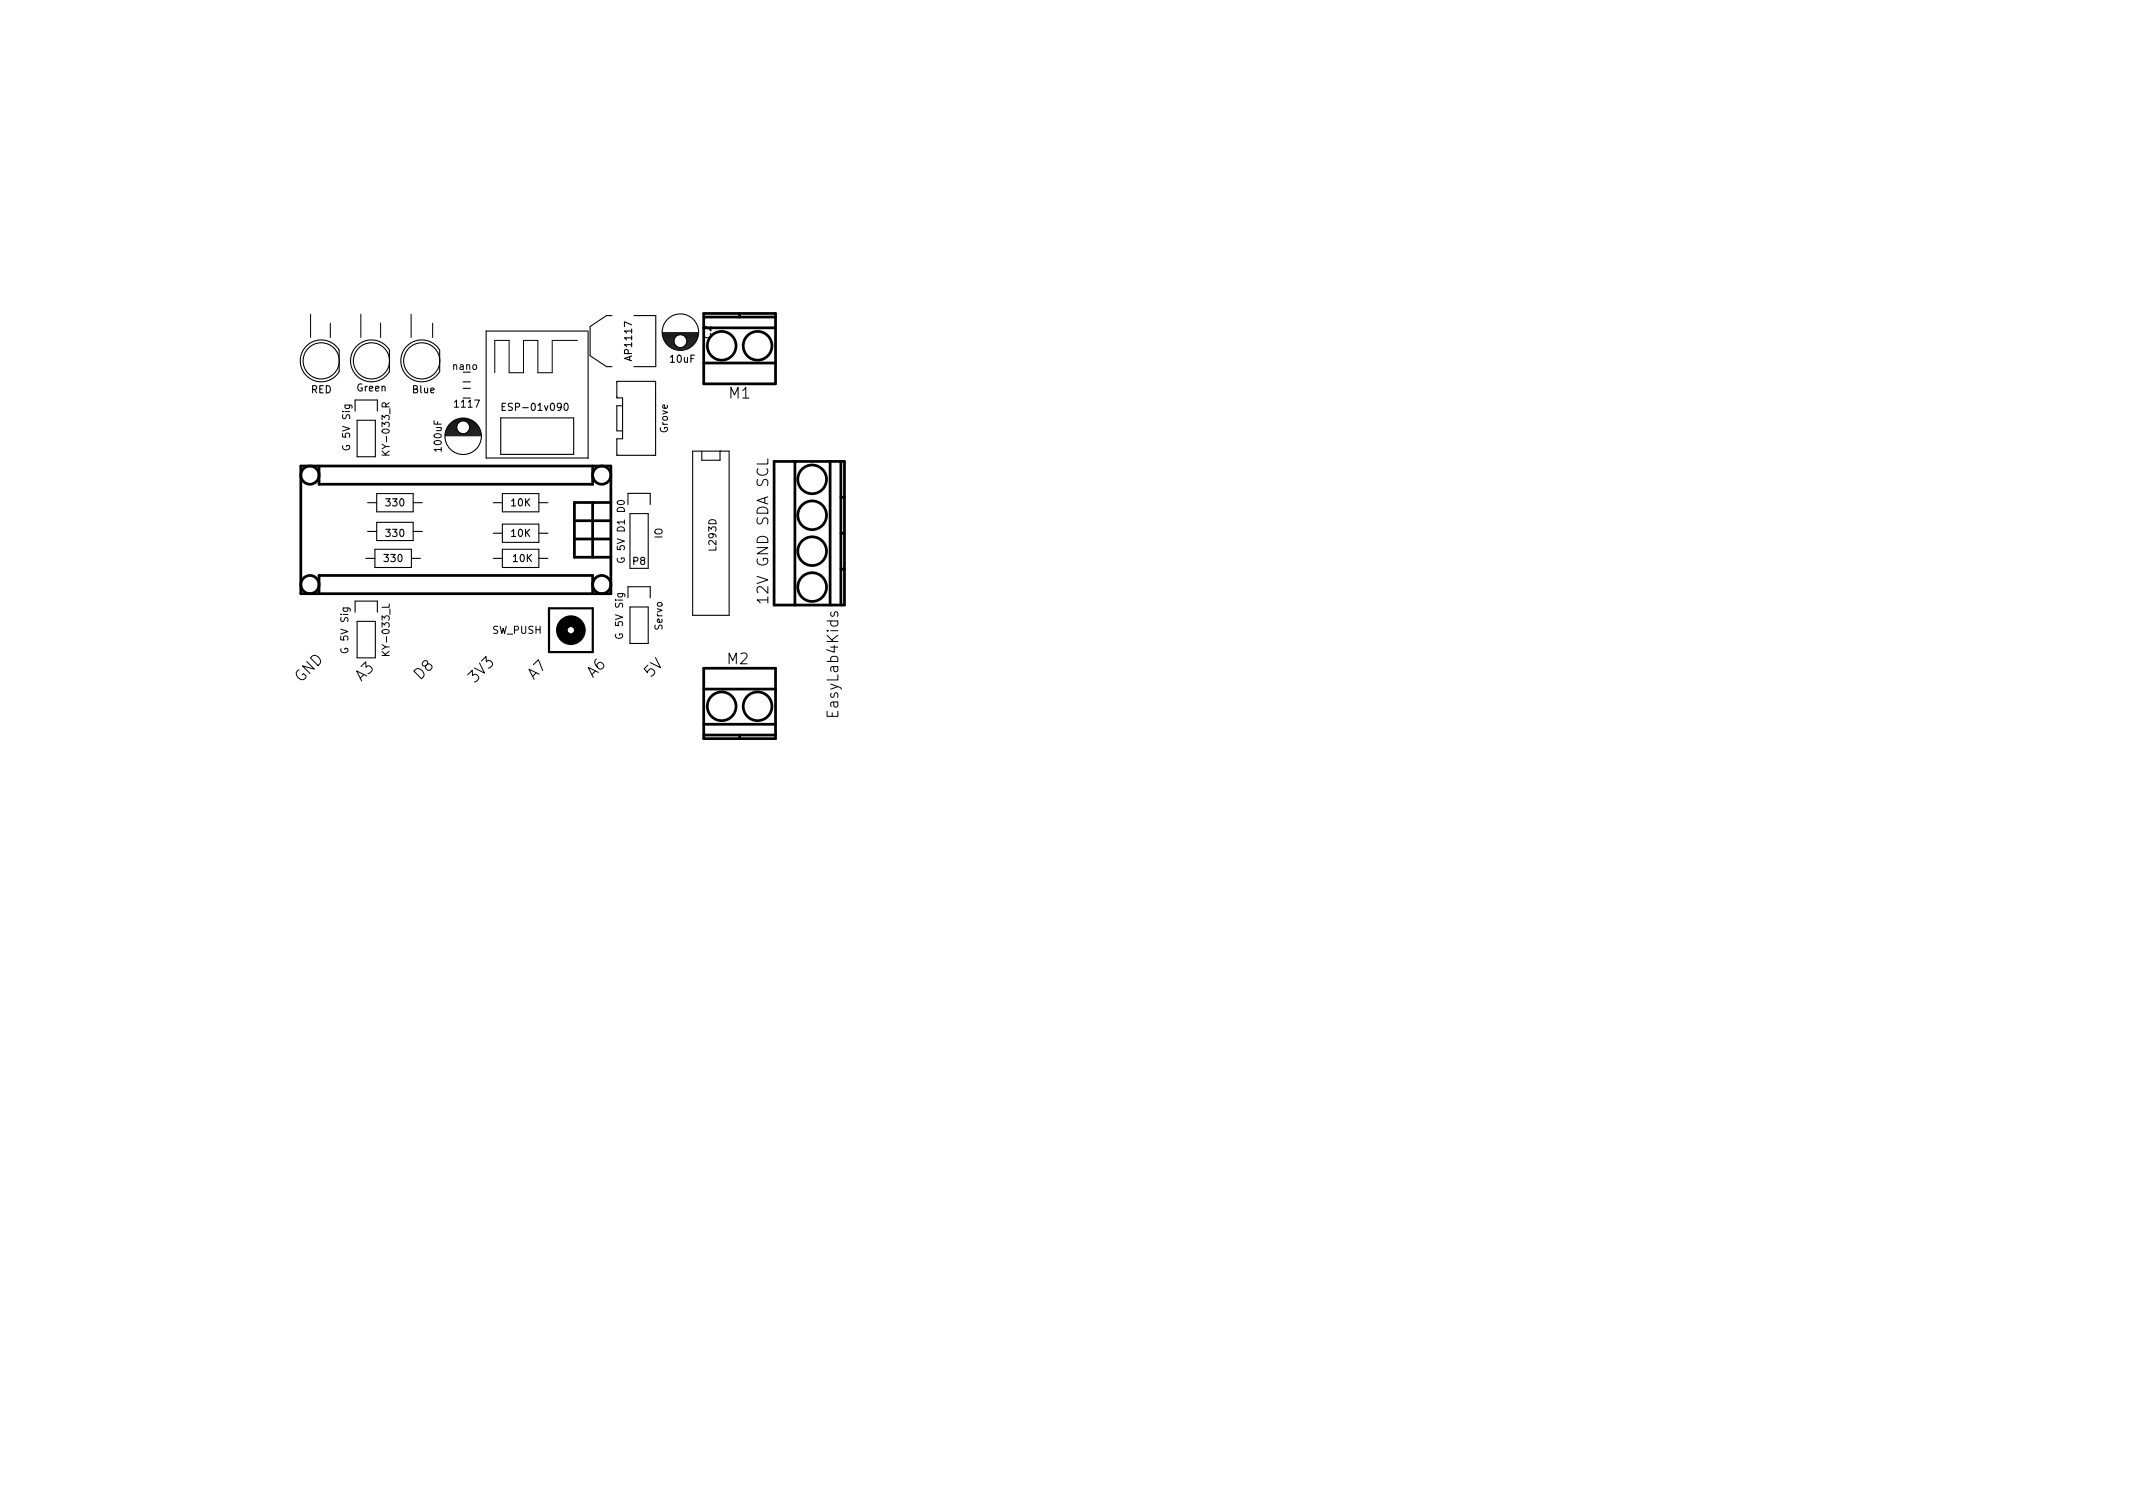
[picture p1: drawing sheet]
<svg xmlns="http://www.w3.org/2000/svg" width="297mm" height="210mm" viewBox="0 0 297 210" stroke-linecap="round" stroke-linejoin="round" font-family="sans-serif">
<defs><g id="words">
<g font-size="2.1">
<text x="101.5" y="55.5">M1</text>
<text x="107" y="83.3" transform="rotate(-90 107 83.3)">12V GND SDA SCL</text>
<text x="41.9" y="95.2" transform="rotate(-45 41.9 95.2)">GND</text>
<text x="50.3" y="95" transform="rotate(-45 50.3 95)">A3</text>
<text x="58.6" y="94.7" transform="rotate(-45 58.6 94.7)">D8</text>
<text x="66.2" y="95.1" transform="rotate(-45 66.2 95.1)">3V3</text>
<text x="74.3" y="94.7" transform="rotate(-45 74.3 94.7)">A7</text>
<text x="82.6" y="94.5" transform="rotate(-45 82.6 94.5)">A6</text>
<text x="90.6" y="94.4" transform="rotate(-45 90.6 94.4)">5V</text>
<text x="101.3" y="92.5">M2</text>
<text x="116.8" y="99.6" transform="rotate(-90 116.8 99.6)">EasyLab4Kids</text>
</g>
<g font-size="1.4">
<text x="99.1" y="47.1" transform="rotate(-90 99.1 47.1)">C2</text>
<text x="63.1" y="51.5">nano</text>
<text x="88" y="50" transform="rotate(-90 88 50)">AP1117</text>
<text x="93.4" y="50.5">10uF</text>
<text x="43.3" y="54.7">RED</text>
<text x="49.7" y="54.5">Green</text>
<text x="57.5" y="54.7">Blue</text>
<text x="63.5" y="56.7">1117</text>
<text x="70.6" y="57.2">ESP-01v090</text>
<text x="48.7" y="62.4" transform="rotate(-90 48.7 62.4)">G 5V Sig</text>
<text x="54.3" y="63" transform="rotate(-90 54.3 63)">KY-033_R</text>
<text x="61.5" y="62.8" transform="rotate(-90 61.5 62.8)">100uF</text>
<text x="93" y="60.3" transform="rotate(-90 93 60.3)">Grove</text>
<text x="53.8" y="70.5">330</text>
<text x="71.2" y="70.5">10K</text>
<text x="53.8" y="74.7">330</text>
<text x="71.2" y="74.7">10K</text>
<text x="87" y="77.8" transform="rotate(-90 87 77.8)">G 5V D1 D0</text>
<text x="92.3" y="75" transform="rotate(-90 92.3 75)">IO</text>
<text x="99.8" y="76.6" transform="rotate(-90 99.8 76.6)">L293D</text>
<text x="53.6" y="78.2">330</text>
<text x="71.5" y="78.2">10K</text>
<text x="88.1" y="78.6">P8</text>
<text x="68.6" y="88.2">SW_PUSH</text>
<text x="86.7" y="88.6" transform="rotate(-90 86.7 88.6)">G 5V Sig</text>
<text x="92.3" y="87.7" transform="rotate(-90 92.3 87.7)">Servo</text>
<text x="48.5" y="90.6" transform="rotate(-90 48.5 90.6)">G 5V Sig</text>
<text x="54.3" y="90.9" transform="rotate(-90 54.3 90.9)">KY-033_L</text>
</g>
</g></defs>
<g fill="none" stroke="#000" stroke-width=".14">
<path d="M43.3 43.7v3.3M46 45v2M50.3 43.7v3.3M53 45v2M57.3 43.7v3.3M60.3 45v2M80.4 47.4h-3.5v4.5h-2v-4.5h-2v4.5h-2v-4.5h-2v4.5M53.2 63.4h1M53.2 62.8l.6 .6M86 77.7a.47 .47 0 0 0 .5 .6 .47 .47 0 0 0 .4-.6h-.4v.2M86 69.8a.59 .59 0 0 1 1 .2 .57 .57 0 0 1-1-.1zM106.9 63.9v.7h-1.5"/>
<path d="M54.2 84.1v.5h-1M106.9 83.5h-1.5l.5 .5M106.9 83.1v.9"/>
</g>
<g fill="none" stroke="#000" stroke-width=".38">
<path d="M98 45.6h10M98 50.5h10M98 44.1h10M98 43.6h10v9.8h-10zM103 43.6v.5M41.9 64.9h43.2v17.8h-43.2zM44.4 64.9v2.5h38.1v-2.5M80 75h5.1M80 72.5h5.1M82.5 70v7.6M85.1 70h-5.1v7.6h5.1M107.8 64.2h9.8v20h-9.8z"/>
<path d="M110.7 64.2v20M115.6 64.2v20M117.1 69.2h.5M117.1 74.2h.5M117.1 79.2h.5M117.1 64.2v20M44.4 82.7v-2.6h38.1v2.6M98 93h10v9.8h-10zM98 95.9h10M98 100.8h10M98 102.3h10M103 102.3v.5"/>
<circle cx="100.5" cy="48.1" r="2"/>
<circle cx="105.5" cy="48.1" r="2"/>
<circle cx="43.2" cy="66.2" r="1.27"/>
<circle cx="83.8" cy="66.2" r="1.27"/>
<circle cx="113.1" cy="66.7" r="2"/>
<circle cx="113.1" cy="76.7" r="2"/>
<circle cx="113.1" cy="71.7" r="2"/>
<circle cx="43.2" cy="81.4" r="1.27"/>
<circle cx="83.8" cy="81.4" r="1.27"/>
<circle cx="100.5" cy="98.3" r="2"/>
<circle cx="105.5" cy="98.3" r="2"/>
<circle cx="113.1" cy="81.7" r="2"/>
</g>
<g fill="none" stroke="#000" stroke-width=".15">
<path d="M47.2 48.7a2.92 2.92 0 0 0-4.4-.7 2.92 2.92 0 0 0 .1 4.5 2.92 2.92 0 0 0 4.3-.8v-3M49.4 57.2v-1.5h3.2v1.5M49.7 58.5h2.6v5.1h-2.6zM54.2 48.7a2.92 2.92 0 0 0-4.4-.7 2.92 2.92 0 0 0 .1 4.5 2.92 2.92 0 0 0 4.3-.8v-3M61.2 48.7a2.92 2.92 0 0 0-4.4-.7 2.92 2.92 0 0 0 .1 4.5 2.92 2.92 0 0 0 4.3-.8v-3M62.1 60h1.6M62.2 59.8h1.5M62.2 59.7h1.4M62.3 59.6h1.3M62.4 59.4h1.2M62.5 59.3h1.1M62.6 59.1h1.1"/>
<path d="M62.7 59h1.1M62.9 58.9h1M63 58.7h1.1M63.3 58.6h2.4M63.6 58.4h1.8M64 58.3h1M64.5 53.2h1M64.5 54.1h1M64.9 58.7h1.1M65.1 58.9h1M65.2 59h1.1M65.3 60h1.6"/>
<path d="M65.3 59.1h1.1M65.3 59.8h1.5M65.4 59.3h1.1M65.4 59.7h1.4M65.4 59.4h1.2M65.4 59.6h1.3M69.7 58.2h10.2v5.1h-10.2zM69.9 56.6h.4M70.4 56.2h-.5v1h.5M78.6 56.2h.2a.53 .53 0 0 1 .3 .5 .53 .53 0 0 1-.3 .5l-.2-.1-.1-.3zM81.9 46.2v17.6M81.9 46.1h-14.2v17.7"/>
<path d="M85.2 43.9h-.7l-2.3 1.6v4l2.3 1.6h.7M86.7 55.4h-.8v-2.3h5.4v10.3h-5.4v-2.3h.8v-5.7M86.7 56.5h-.8v3.5h.8M88.3 43.9h3v7.2h-3M92.3 46.3h4.9M92.3 46.5h4.9M92.3 46.6h2.4M92.3 46.7h2M92.3 46.9h1.8M92.4 47h1.6M92.4 47.2h1.5M92.5 47.3h1.4"/>
<path d="M92.6 47.4h1.3M92.6 47.6h1.3M92.7 47.7h1.2M92.8 47.9h1.1M93 48h1M93.1 48.1h1M93.3 48.3h1M93.5 48.4h2.5M93.8 48.6h1.9M94.3 48.7h.9M94.8 46.6h2.4M95.2 48.3h1"/>
<path d="M95.2 46.7h2M95.4 48.1h1M95.4 46.9h1.8M95.5 48h1M95.5 47h1.6M95.6 47.9h1.1M95.6 47.2h1.5M95.6 47.7h1.2M95.6 47.3h1.4M95.6 47.6h1.3M95.6 47.4h1.3M50.9 77.7h1.3"/>
<path d="M51.2 70h1.3M51.2 74h1.3M52.2 76.5h5.1v2.5h-5.1zM52.5 68.7h5v2.6h-5zM52.5 72.7h5v2.6h-5zM57.3 77.7h1.3M57.5 70h1.3M57.5 74h1.3M62 60.7h5M62 60.5h5M62 60.4h2.4M62 60.3h2"/>
<path d="M62.1 60.1h1.7M64.6 60.4h2.4M65 60.3h2M65.2 60.1h1.7M67.7 63.8h14.2M68.7 77.7h1.3M68.7 70h1.3M68.7 74.2h1.3M70 76.5h5v2.5h-5zM70 68.7h5v2.6h-5zM70 73h5v2.5h-5zM75 77.7h1.3"/>
<path d="M75 70h1.3M75 74.2h1.3M87.4 70.2v-1.5h3.1v1.5M87.7 71.5h2.6v7.6h-2.6zM96.5 62.8h5v22.9h-5zM97.7 62.8v1.3h2.6v-1.3M100.3 62.8h.1M49.4 85.2v-1.5h3.2v1.5M49.7 91.6v-5.1h2.6v5.1M87.4 83.2v-1.5h3.1v1.5M87.7 84.5h2.6v5.1h-2.6z"/>
<circle cx="44.7" cy="50.2" r="2.52"/>
<circle cx="51.7" cy="50.2" r="2.52"/>
<circle cx="58.7" cy="50.2" r="2.52"/>
<circle cx="64.5" cy="59.5" r=".9"/>
<circle cx="94.7" cy="46.2" r="2.54"/>
<circle cx="94.7" cy="47.5" r=".9"/>
<circle cx="64.5" cy="60.7" r="2.54"/>
</g>
<path d="M76.5 84.7h6v6.1h-6z" fill="none" stroke="#000" stroke-width=".3"/>
<circle cx="79.5" cy="87.7" r=".8" fill="none" stroke="#000" stroke-width="2.5"/>
<use href="#words"/>
</svg>
